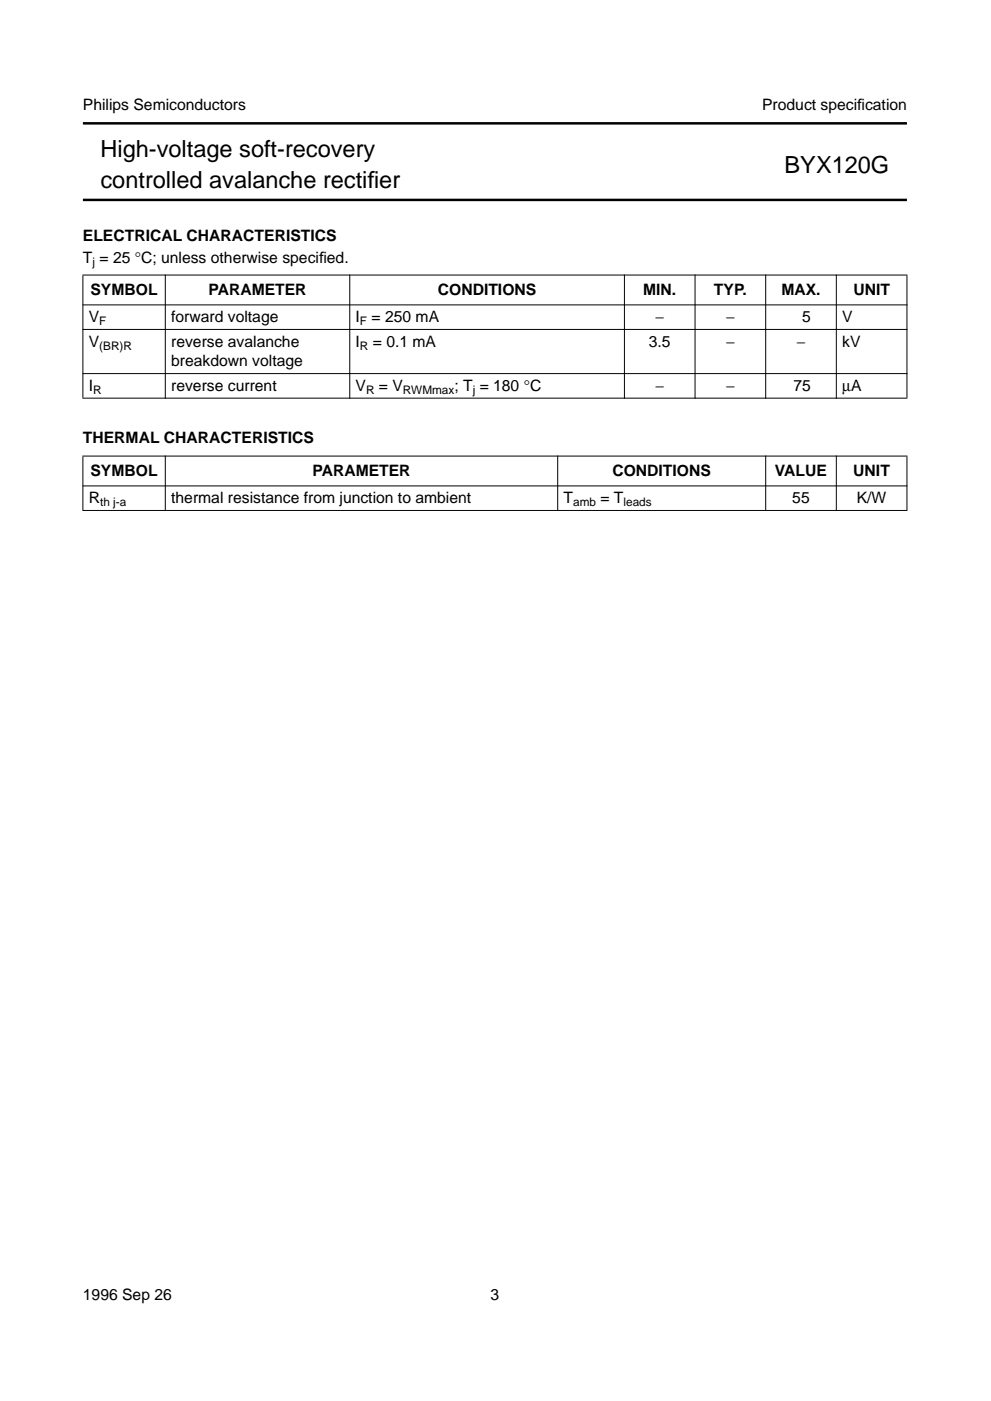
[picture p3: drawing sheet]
<svg xmlns="http://www.w3.org/2000/svg" width="210mm" height="297mm" viewBox="0 0 210 297" stroke-linecap="round" stroke-linejoin="round" font-family="sans-serif">
<defs><g id="words">
<g font-size="5">
<text x="21.3" y="33.3">High-voltage soft-recovery</text>
<text x="21.3" y="39.9">controlled avalanche rectif</text>
<text x="78" y="39.9">ier</text>
<text x="166.5" y="36.6">BYX120G</text>
</g>
<g font-size="3.3">
<text x="17.6" y="23.4">Philips Semiconductors</text>
<text x="161.7" y="23.4">Product specif</text>
<text x="181.9" y="23.4">ication</text>
<text x="17.6" y="51.1">ELECTRICAL CHARACTERISTICS</text>
<text x="17.6" y="55.8">T = 25 °C; unless otherwise specif</text>
<text x="67.7" y="55.8">ied.</text>
<text x="19.2" y="62.6">SYMBOL</text>
<text x="44.2" y="62.6">PARAMETER</text>
<text x="92.9" y="62.6">CONDITIONS</text>
<text x="136.5" y="62.6">MIN.</text>
<text x="151.5" y="62.6">TYP.</text>
<text x="165.8" y="62.6">MAX.</text>
<text x="181.1" y="62.6">UNIT</text>
<text x="18.8" y="68.3">V</text>
<text x="36.3" y="68.3">forward voltage</text>
<text x="75.5" y="68.3">I</text>
<text x="78.8" y="68.3">= 250 mA</text>
<text x="139.1" y="68.3">−</text>
<text x="154" y="68.3">−</text>
<text x="170.2" y="68.3">5</text>
<text x="178.7" y="68.3">V</text>
<text x="18.8" y="73.5">V</text>
<text x="36.3" y="73.5">reverse avalanche</text>
<text x="36.3" y="77.7">breakdown voltage</text>
<text x="75.5" y="73.5">I</text>
<text x="79.1" y="73.5">= 0.1 mA</text>
<text x="137.7" y="73.5">3.5</text>
<text x="154" y="73.5">−</text>
<text x="169" y="73.5">−</text>
<text x="178.7" y="73.5">kV</text>
<text x="18.8" y="82.9">I</text>
<text x="36.3" y="82.9">reverse current</text>
<text x="75.5" y="82.9">V</text>
<text x="80.4" y="82.9">= V</text>
<text x="96.4" y="82.9">; T = 180 °C</text>
<text x="139.1" y="82.9">−</text>
<text x="154" y="82.9">−</text>
<text x="168.3" y="82.9">75</text>
<text x="178.7" y="82.9">µA</text>
<text x="17.6" y="93.9">THERMAL CHARACTERISTICS</text>
<text x="19.2" y="101">SYMBOL</text>
<text x="66.3" y="101">PARAMETER</text>
<text x="129.9" y="101">CONDITIONS</text>
<text x="164.4" y="101">VALUE</text>
<text x="181" y="101">UNIT</text>
<text x="18.8" y="106.7">R</text>
<text x="36.3" y="106.7">thermal resistance from junction to ambient</text>
<text x="119.6" y="106.7">T</text>
<text x="127.4" y="106.7">= T</text>
<text x="168.1" y="106.7">55</text>
<text x="181.8" y="106.7">K/W</text>
<text x="17.6" y="275.6">1996 Sep 26</text>
<text x="104.1" y="275.6">3</text>
</g>
<g font-size="2.5">
<text x="19.6" y="56.4">j</text>
<text x="21.1" y="68.9">F</text>
<text x="76.4" y="68.9">F</text>
<text x="21.1" y="74.1">(BR)R</text>
<text x="76.4" y="74.1">R</text>
<text x="19.8" y="83.5">R</text>
<text x="77.7" y="83.5">R</text>
<text x="85.5" y="83.5">RWMmax</text>
<text x="100.3" y="83.5">j</text>
<text x="21.2" y="107.3">th j-a</text>
<text x="121.6" y="107.3">amb</text>
<text x="132.3" y="107.3">leads</text>
</g>
</g></defs>
<path d="M17.6 26.2h174.8M17.6 42.4h174.8" fill="none" stroke="#000" stroke-width=".53"/>
<g fill="#000" stroke="#000" stroke-width=".21">
<path d="M17.5 58.3h175zM17.5 64.6h175zM17.5 69.8h175zM17.5 79.2h175zM17.6 58.4v25.9zM35.1 58.2v26.3zM74.2 58.2v26.3zM132.5 58.2v26.3zM147.5 58.2v26.3zM162.5 58.2v26.3zM177.4 58.2v26.3zM192.4 58.4v25.9z"/>
<path d="M17.5 84.4h175zM17.5 96.7h175zM17.6 96.8v11.3zM35.1 96.6v11.7zM118.3 96.6v11.7zM162.5 96.6v11.7zM177.4 96.6v11.7zM192.4 96.8v11.3zM17.5 103h175zM17.5 108.2h175z"/>
</g>
<use href="#words"/>
</svg>
